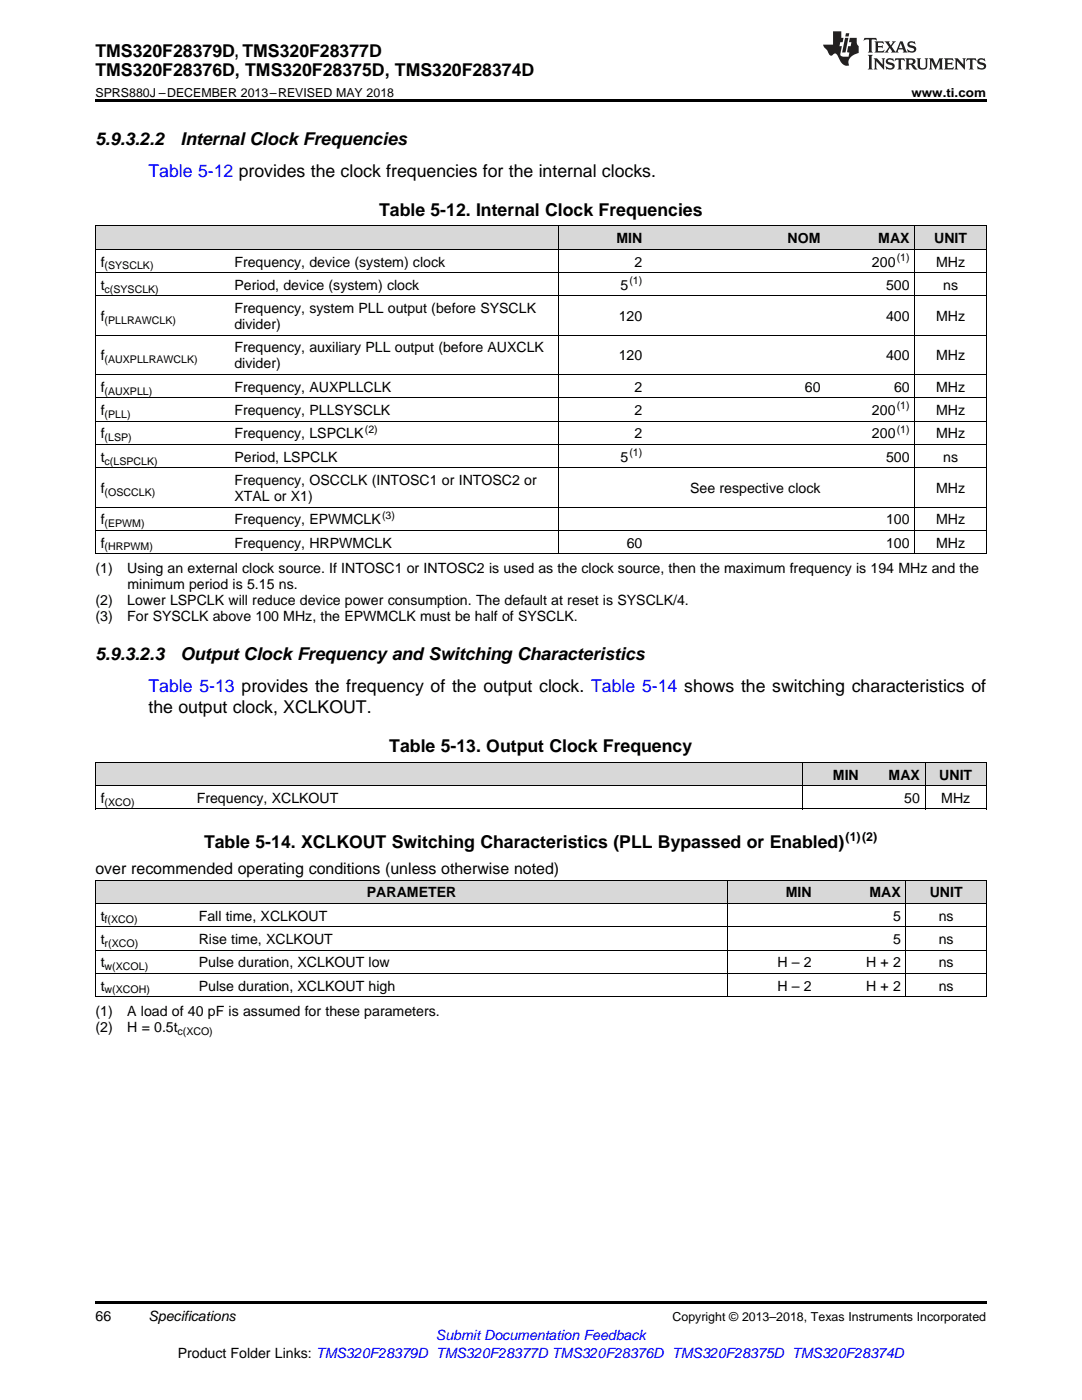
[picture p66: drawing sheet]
<svg xmlns="http://www.w3.org/2000/svg" width="216mm" height="279mm" viewBox="0 0 216 279" stroke-linecap="round" stroke-linejoin="round" font-family="sans-serif">
<defs><g id="words">
<g font-size="3.5">
<text x="19" y="11.3">TMS320F28379D, TMS320F28377D</text>
<text x="19" y="15.2">TMS320F28376D, TMS320F28375D, TMS320F28374D</text>
<text x="19" y="28.9">5.9.3.2.2</text>
<text x="36" y="28.9">Internal Clock Frequencies</text>
<text x="75.6" y="43">Table 5-12. Internal Clock Frequencies</text>
<text x="19" y="131.7">5.9.3.2.3</text>
<text x="36" y="131.7">Output Clock Frequency and Switching Characteristics</text>
<text x="29.6" y="142.3">the output clock, XCLKOUT.</text>
<text x="77.7" y="150.1">Table 5-13. Output Clock Frequency</text>
<text x="40.7" y="169.3">Table 5-14. XCLKOUT Switching Characteristics (PLL Bypassed or Enabled)</text>
</g>
<g font-size="3.5" fill="#00f">
<text x="29.6" y="35.3">Table 5-12 provides the clock frequencies for the internal clocks.</text>
<text x="29.6" y="138.1">Table 5-13 provides the frequency of the output clock. Table 5-14 shows the switching characteristics of</text>
</g>
<text font-size="3.2" x="19" y="174.4">over recommended operating conditions (unless otherwise noted)</text>
<g font-size="2.8">
<text x="20.1" y="53.2">f</text>
<text x="46.8" y="53.2">Frequency, device (system) clock</text>
<text x="123" y="48.5">MIN</text>
<text x="126.6" y="53.2">2</text>
<text x="157.2" y="48.5">NOM</text>
<text x="174" y="53.2">200</text>
<text x="175.3" y="48.5">MAX</text>
<text x="186.4" y="48.5">UNIT</text>
<text x="186.8" y="53.2">MHz</text>
<text x="20.1" y="57.9">t</text>
<text x="46.8" y="57.9">Period, device (system) clock</text>
<text x="123.8" y="57.9">5</text>
<text x="176.8" y="57.9">500</text>
<text x="188.2" y="57.9">ns</text>
<text x="20.1" y="64.1">f</text>
<text x="46.8" y="62.5">Frequency, system PLL output (before SYSCLK</text>
<text x="46.8" y="65.7">divider)</text>
<text x="123.5" y="64.1">120</text>
<text x="176.8" y="64.1">400</text>
<text x="186.8" y="64.1">MHz</text>
<text x="20.1" y="71.9">f</text>
<text x="46.8" y="70.3">Frequency, auxiliary PLL output (before AUXCLK</text>
<text x="123.5" y="71.9">120</text>
<text x="176.8" y="71.9">400</text>
<text x="186.8" y="71.9">MHz</text>
<text x="46.8" y="73.5">divider)</text>
<text x="20.1" y="78.2">f</text>
<text x="20.1" y="82.8">f</text>
<text x="46.8" y="78.2">Frequency, AUXPLLCLK</text>
<text x="46.8" y="82.8">Frequency, PLLSYSCLK</text>
<text x="126.6" y="78.2">2</text>
<text x="126.6" y="82.8">2</text>
<text x="160.6" y="78.2">60</text>
<text x="174" y="82.8">200</text>
<text x="178.4" y="78.2">60</text>
<text x="186.8" y="78.2">MHz</text>
<text x="186.8" y="82.8">MHz</text>
<text x="20.1" y="87.5">f</text>
<text x="46.8" y="87.5">Frequency, LSPCLK</text>
<text x="126.6" y="87.5">2</text>
<text x="174" y="87.5">200</text>
<text x="186.8" y="87.5">MHz</text>
<text x="20.1" y="92.1">t</text>
<text x="46.8" y="92.1">Period, LSPCLK</text>
<text x="123.8" y="92.1">5</text>
<text x="176.8" y="92.1">500</text>
<text x="188.2" y="92.1">ns</text>
<text x="20.1" y="98.4">f</text>
<text x="46.8" y="96.8">Frequency, OSCCLK (INTOSC1 or INTOSC2 or</text>
<text x="46.8" y="100">XTAL or X1)</text>
<text x="137.7" y="98.4">See respective clock</text>
<text x="186.8" y="98.4">MHz</text>
<text x="20.1" y="104.6">f</text>
<text x="46.8" y="104.6">Frequency, EPWMCLK</text>
<text x="176.8" y="104.6">100</text>
<text x="186.8" y="104.6">MHz</text>
<text x="20.1" y="109.3">f</text>
<text x="46.8" y="109.3">Frequency, HRPWMCLK</text>
<text x="125.1" y="109.3">60</text>
<text x="176.8" y="109.3">100</text>
<text x="186.8" y="109.3">MHz</text>
<text x="19" y="114.4">(1)</text>
<text x="25.4" y="114.4">Using an external clock source. If INTOSC1 or INTOSC2 is used as the clock source, then the maximum frequency is 194 MHz and the</text>
<text x="25.4" y="117.6">minimum period is 5.15 ns.</text>
<text x="19" y="120.8">(2)</text>
<text x="19" y="124">(3)</text>
<text x="25.4" y="120.8">Lower LSPCLK will reduce device power consumption. The default at reset is SYSCLK/4.</text>
<text x="25.4" y="124">For SYSCLK above 100 MHz, the EPWMCLK must be half of SYSCLK.</text>
<text x="166.2" y="155.6">MIN</text>
<text x="177.3" y="155.6">MAX</text>
<text x="187.4" y="155.6">UNIT</text>
<text x="20.1" y="160.2">f</text>
<text x="39.3" y="160.2">Frequency, XCLKOUT</text>
<text x="180.4" y="160.2">50</text>
<text x="187.8" y="160.2">MHz</text>
<text x="73.2" y="179.1">PARAMETER</text>
<text x="156.8" y="179.1">MIN</text>
<text x="173.5" y="179.1">MAX</text>
<text x="185.5" y="179.1">UNIT</text>
<text x="20.1" y="183.7">t</text>
<text x="39.7" y="183.7">Fall time, XCLKOUT</text>
<text x="178.2" y="183.7">5</text>
<text x="187.3" y="183.7">ns</text>
<text x="20.1" y="188.4">t</text>
<text x="39.7" y="188.4">Rise time, XCLKOUT</text>
<text x="178.2" y="188.4">5</text>
<text x="187.3" y="188.4">ns</text>
<text x="20.1" y="193">t</text>
<text x="20.1" y="197.7">t</text>
<text x="39.7" y="193">Pulse duration, XCLKOUT low</text>
<text x="39.7" y="197.7">Pulse duration, XCLKOUT high</text>
<text x="155.1" y="193">H – 2</text>
<text x="155.1" y="197.7">H – 2</text>
<text x="172.8" y="193">H + 2</text>
<text x="172.8" y="197.7">H + 2</text>
<text x="187.3" y="193">ns</text>
<text x="187.3" y="197.7">ns</text>
<text x="19" y="202.8">(1)</text>
<text x="25.4" y="202.8">A load of 40 pF is assumed for these parameters.</text>
<text x="19" y="206">(2)</text>
<text x="25.4" y="206">H = 0.5t</text>
<text x="19" y="263.6">66</text>
<text x="29.6" y="263.6">Specifications</text>
<text x="35.5" y="270.9">Product Folder Links: TMS320F28379D TMS320F28377D TMS320F28376D TMS320F28375D TMS320F28374D</text>
</g>
<text font-size="2.8" fill="#00f" x="87" y="267.4">Submit Documentation Feedback</text>
<g font-size="2.5">
<text x="19" y="19.3">SPRS880J –DECEMBER 2013–REVISED MAY 2018</text>
<text x="181.9" y="19.3">www.ti.com</text>
<text x="168.7" y="167.9">(1)(2)</text>
<text x="134.2" y="263.6">Copyright © 2013–2018, Texas Instruments Incorporated</text>
</g>
<g font-size="2.1">
<text x="20.9" y="53.8">(SYSCLK)</text>
<text x="178.9" y="52.1">(1)</text>
<text x="20.9" y="58.4">c(SYSCLK)</text>
<text x="125.6" y="56.7">(1)</text>
<text x="20.9" y="64.7">(PLLRAWCLK)</text>
<text x="20.9" y="72.5">(AUXPLLRAWCLK)</text>
<text x="20.9" y="78.7">(AUXPLL)</text>
<text x="20.9" y="83.4">(PLL)</text>
<text x="178.9" y="81.7">(1)</text>
<text x="20.9" y="88.1">(LSP)</text>
<text x="72.8" y="86.4">(2)</text>
<text x="178.9" y="86.4">(1)</text>
<text x="20.9" y="92.7">c(LSPCLK)</text>
<text x="125.6" y="91">(1)</text>
<text x="20.9" y="99">(OSCCLK)</text>
<text x="20.9" y="105.2">(EPWM)</text>
<text x="76.2" y="103.5">(3)</text>
<text x="20.9" y="109.9">(HRPWM)</text>
<text x="20.9" y="160.8">(XCO)</text>
<text x="20.9" y="184.3">f(XCO)</text>
<text x="20.9" y="188.9">r(XCO)</text>
<text x="20.9" y="193.6">w(XCOL)</text>
<text x="20.9" y="198.3">w(XCOH)</text>
<text x="35.4" y="206.6">c(XCO)</text>
</g>
</g></defs>
<g fill="#d8d8d8">
<path d="M19 175.7h19.6v4.6h-19.6z"/>
<path d="M38.6 175.7h74.7v4.6h-74.7z"/>
<path d="M113.3 175.7h32v4.6h-32z"/>
<path d="M145.3 175.7h17.8v4.6h-17.8z"/>
<path d="M163.1 175.7h17.7v4.6h-17.7z"/>
<path d="M180.8 175.7h16v4.6h-16z"/>
<path d="M19 152.2h19.2v4.6h-19.2z"/>
<path d="M38.2 152.2h88.9v4.6h-88.9z"/>
<path d="M127.1 152.2h33.1v4.6h-33.1z"/>
<path d="M160.2 152.2h12.2v4.6h-12.2z"/>
<path d="M172.4 152.2h12.2v4.6h-12.2z"/>
<path d="M184.6 152.2h12.2v4.6h-12.2z"/>
<path d="M19 45.2h26.7v4.6h-26.7z"/>
<path d="M45.7 45.2h65.8v4.6h-65.8z"/>
<path d="M111.5 45.2h17.8v4.6h-17.8z"/>
<path d="M129.3 45.2h35.5v4.6h-35.5z"/>
<path d="M164.8 45.2h17.8v4.6h-17.8z"/>
<path d="M182.6 45.2h14.2v4.6h-14.2z"/>
</g>
<path d="M19 19.9h177.8v.5h-177.8zM19 259.7h177.8v.5h-177.8z" fill="#000"/>
<g fill="none" stroke="#000" stroke-width=".2">
<path d="M19 59.1h177.8M19 54.4h177.8M19 49.8h177.8M19 45.1h177.8M19.1 45.2v65.4M111.4 45.2v65.4M182.5 45.2v65.4M196.8 45.2v65.4M19 79.4h177.8M19 74.7h177.8M19 66.9h177.8M19 93.4h177.8"/>
<path d="M19 88.7h177.8M19 84h177.8M19 110.5h177.8M19 105.9h177.8M19 101.2h177.8M19 156.8h177.8M19 152.1h177.8M19.1 152.2v9.3M160.2 152.2v9.3M184.6 152.2v9.3M196.8 152.2v9.3M19 175.6h177.8"/>
<path d="M19 161.4h177.8M19.1 175.7v23.3M145.2 175.7v23.3M180.8 175.7v23.3M196.8 175.7v23.3M19 198.9h177.8M19 194.3h177.8M19 189.6h177.8M19 184.9h177.8M19 180.3h177.8"/>
</g>
<g fill="#231f20">
<path d="M172.5 7.6l-.1 .5 .4-.2h.6v.1v2.1l-.2 .4h.9l-.2-.4v-2.1l.1-.1h.5l.5 .2-.2-.5zM174.5 8.3l.2 .3v1.5l-.2 .4h1.8l.2-.6a1.04 1.04 0 0 1-1.3 .2v-.7h.6l.3 .2v-.6l-.3 .2h-.6v-.6l.8-.1 .4 .3-.2-.5zM176.5 8.3l.9 1.1-.9 1.1h.8l-.2-.2 .4-.7 .5 .7-.2 .2h1.5l-.2-.2 .2-.4h.9l.1 .4-.2 .2h1l-.3-.3-.7-1.9h-.5l-.9 2-.8-1 .9-1h-.8l.1 .3-.4 .5-.3-.6 .1-.2zM179.7 8.6l.4 1h-.7zM181.3 8.4a.63 .63 0 0 0-.2 .7 .63 .63 0 0 0 .6 .4l.6 .2 .1 .2a.75 .75 0 0 1-.7 .4 .75 .75 0 0 1-.6-.5l.1 .7 .1-.1a1.11 1.11 0 0 0 1.5-.6 1.13 1.13 0 0 0-1.2-.8l-.1-.4a1.04 1.04 0 0 1 1.2 .2l-.2-.5-.2 .1-.4-.2zM173.2 10.9l.2 .4v2.2l-.2 .4h1l-.3-.4v-2.2l.3-.4zM174.3 11.6l.3 .4v1.5l-.3 .4h.8l-.2-.4v-1.3l1.5 1.7v-1.9l.2-.4h-.7l.2 .4v.9l-1.1-1.3zM177 11.8a.62 .62 0 0 0-.2 .7 .62 .62 0 0 0 .6 .4l.6 .1 .1 .3a.76 .76 0 0 1-.7 .3 .76 .76 0 0 1-.7-.4l.2 .7 .1-.1a1.11 1.11 0 0 0 1.5-.6 1.13 1.13 0 0 0-1.2-.8l-.1-.4a1.04 1.04 0 0 1 1.2 .2l-.2-.6-.2 .1-.5-.1zM178.7 11.6l-.2 .6a.61 .61 0 0 1 .8-.3v1.6l-.2 .4h.9l-.2-.4v-1.6a.63 .63 0 0 1 .7 .3l-.1-.6zM180.6 11.6l.3 .4v1.5l-.3 .4h1l-.2-.2-.1-.8 .6 .2a.76 .76 0 0 0 1.2 .7l-1-1a.58 .58 0 0 0 .6-.5 .58 .58 0 0 0-.5-.6zM181.4 11.9h.1a.45 .45 0 0 1 .5 .1 .45 .45 0 0 1 .1 .5l-.8 .2zM182.9 11.6l.2 .2a2.17 2.17 0 0 0 .3 1.9 .99 .99 0 0 0 1.6-.6v-1.1l.2-.4h-.7l.2 .2a1.92 1.92 0 0 1-.2 1.8 .6 .6 0 0 1-.9-.5v-1.1l.2-.4zM185.4 11.6l.2 .4v1.5l-.2 .4h.7l-.2-.4v-1.4l.8 1.8 .8-1.8v1.4l-.2 .4h.9l-.2-.4v-1.5l.2-.4h-.8l-.6 1.5-.6-1.5zM188.4 11.6l.2 .4v1.5l-.2 .4h1.8l.1-.6a1.04 1.04 0 0 1-1.2 .1v-.6h.5l.4 .2v-.6l-.4 .2h-.5v-.7h.8l.3 .3-.1-.6zM190.5 11.6l.2 .4v1.5l-.2 .4h.7l-.2-.4v-1.3l1.5 1.7v-1.9l.2-.4h-.7l.2 .4v.9l-1.1-1.3zM192.9 11.6l-.1 .6a.61 .61 0 0 1 .7-.3l.1 1.6-.3 .4h1l-.3-.4 .1-1.6a.63 .63 0 0 1 .7 .3l-.1-.6zM195.2 11.8a.62 .62 0 0 0-.2 .7 .62 .62 0 0 0 .6 .4l.6 .1 .1 .3a.76 .76 0 0 1-.7 .3 .76 .76 0 0 1-.6-.4l.1 .7 .1-.1a1.11 1.11 0 0 0 1.6-.6 1.13 1.13 0 0 0-1.3-.8l-.1-.4a1.04 1.04 0 0 1 1.2 .2l-.1-.6-.2 .1-.5-.1z"/>
<path d="M166.2 6.3v2.6h-1.9v.4l.8 .9a.91 .91 0 0 0 1 .8 .56 .56 0 0 1 .5-.3 .56 .56 0 0 1 .5 .3l.4 .8a1.53 1.53 0 0 0 1.9 1.2 1.54 1.54 0 0 1 1-2.1l.9-.3v-1.4a1.52 1.52 0 0 1-.4-1.6h-1.3l-.2 .8h.5l-.2 .8h-.5l-.1 1v.2l.4 .1-.2 .8a1.93 1.93 0 0 1-1.6-.3l.3-1.8h-.5l.2-.8h.4l.2-.8h-.4v-1.3zM168.6 7.6l-.6 2.9h.7l.6-2.9zM168.8 6.6l-.1 .7h.6l.2-.7z"/>
</g>
<use href="#words"/>
</svg>
